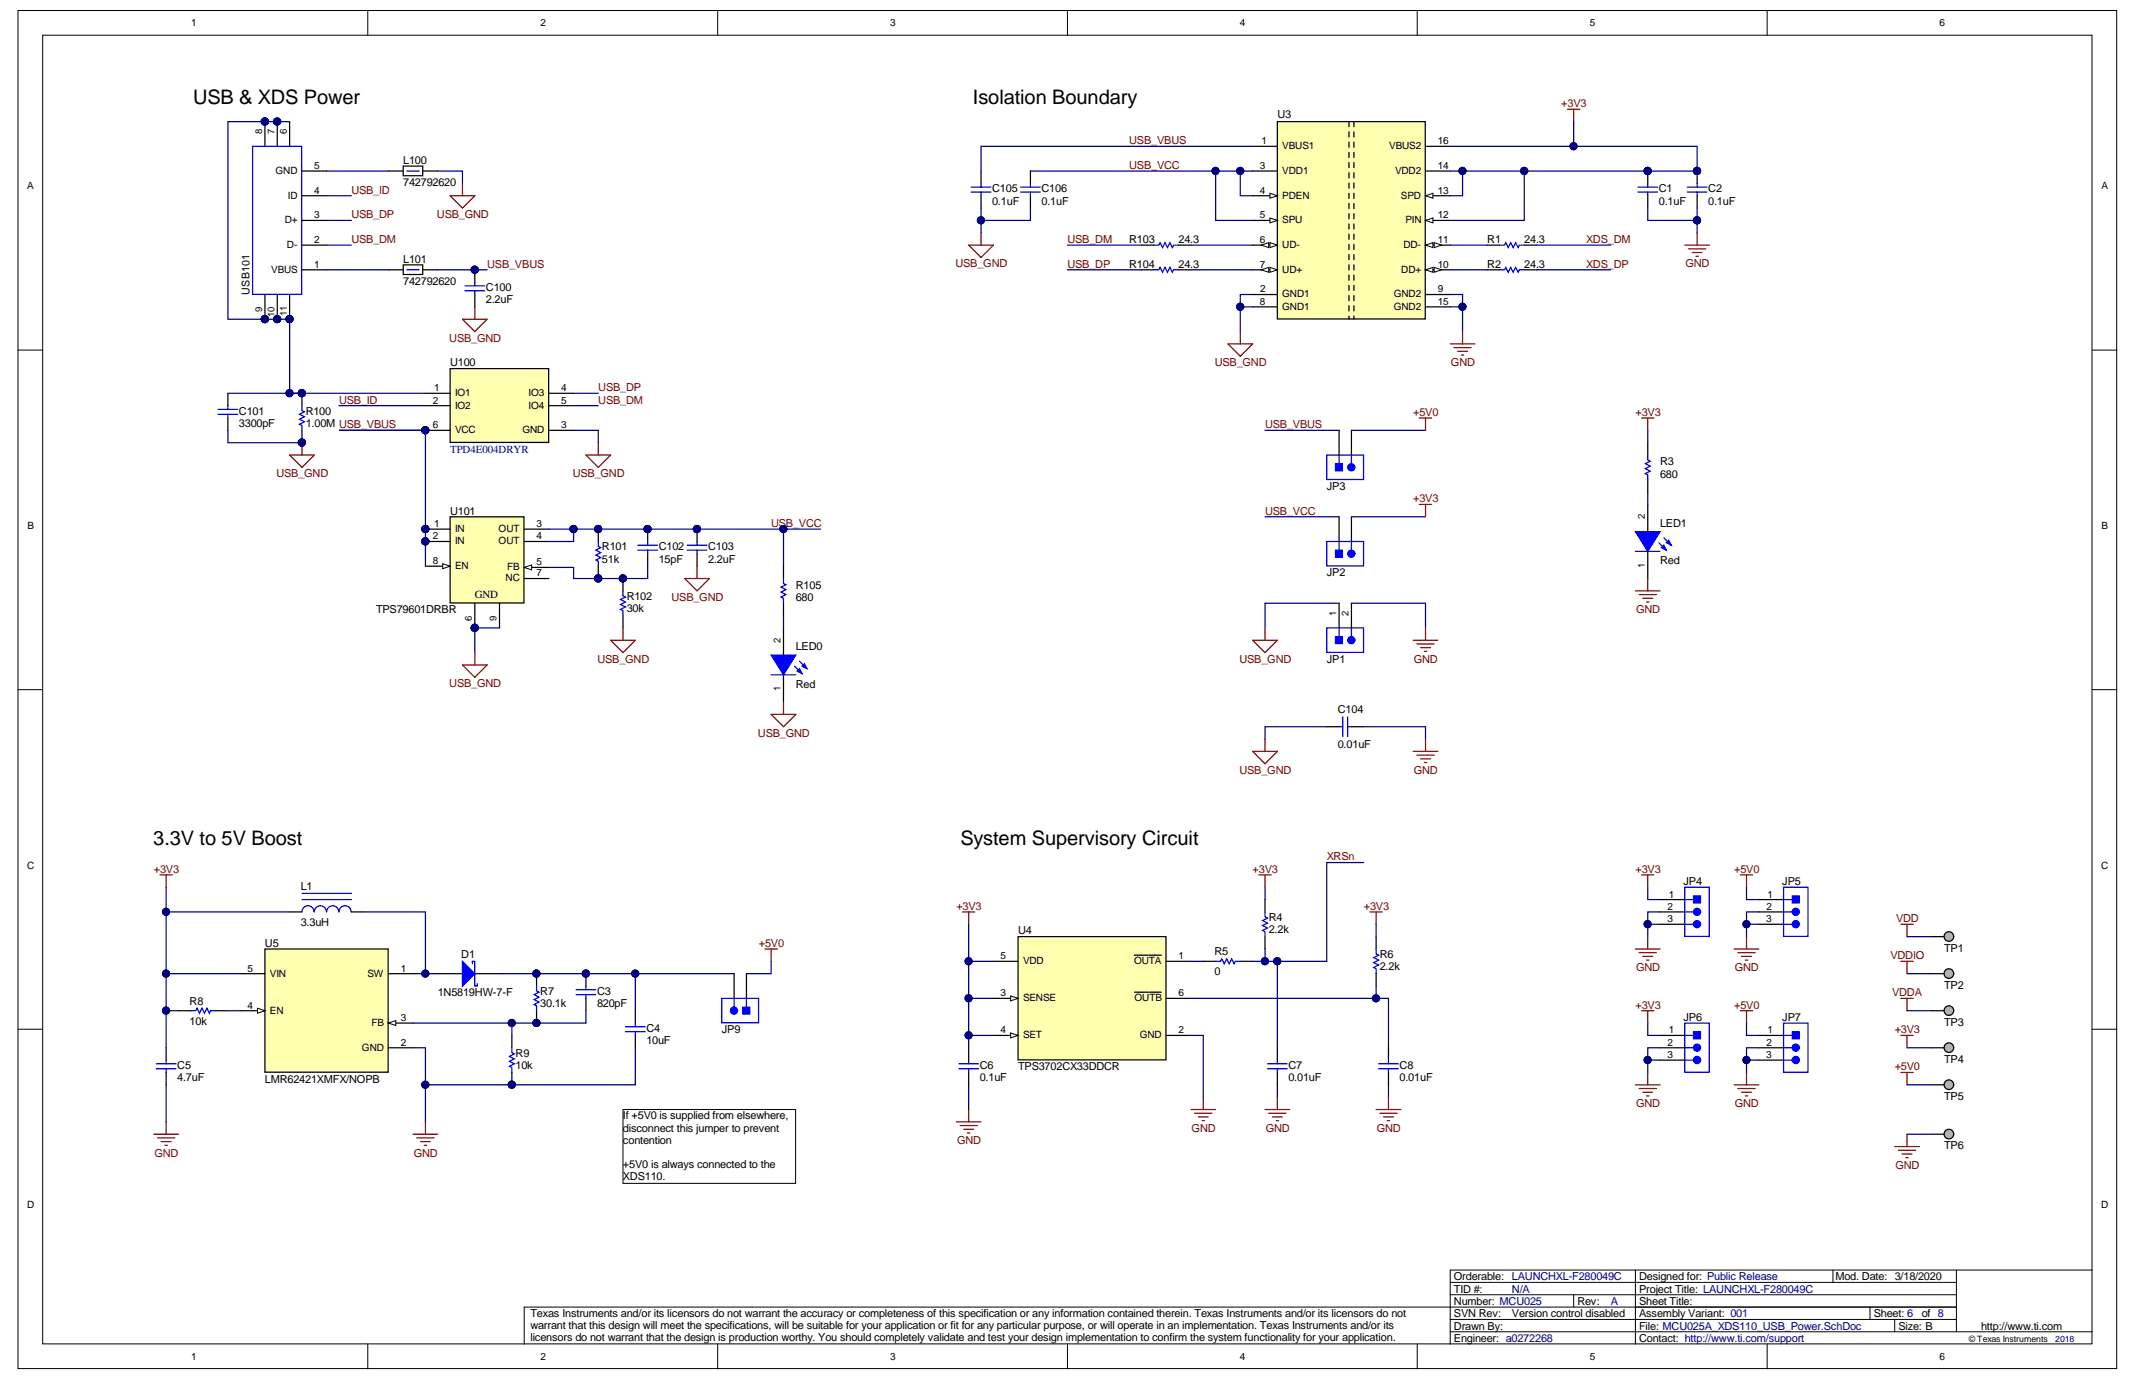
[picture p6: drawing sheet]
<svg xmlns="http://www.w3.org/2000/svg" width="432mm" height="279mm" viewBox="0 0 432 279" stroke-linecap="round" stroke-linejoin="round" font-family="sans-serif">
<defs><g id="words">
<g font-size="4">
<text x="39" y="21">USB &amp; XDS Power</text>
<text x="196.6" y="21">Isolation Boundary</text>
<text x="31" y="170.7">3.3V to 5V Boost</text>
<text x="194.1" y="170.7">System Supervisory Circuit</text>
</g>
<g font-size="2.2">
<text x="258.1" y="23.9">U3</text>
<text x="81.5" y="33.1">L100</text>
<text x="81.5" y="37.6">742792620</text>
<text x="200.5" y="41.4">0.1uF</text>
<text x="200.5" y="38.9">C105</text>
<text x="210.5" y="41.4">0.1uF</text>
<text x="210.5" y="38.9">C106</text>
<text x="335.2" y="41.4">0.1uF</text>
<text x="335.2" y="38.9">C1</text>
<text x="345.2" y="41.4">0.1uF</text>
<text x="345.2" y="38.9">C2</text>
<text x="81.5" y="53.1">L101</text>
<text x="228.2" y="49.1">R103</text>
<text x="238.1" y="49.1">24.3</text>
<text x="300.5" y="49.1">R1</text>
<text x="308" y="49.1">24.3</text>
<text x="81.5" y="57.6">742792620</text>
<text x="98.2" y="58.8">C100</text>
<text x="228.2" y="54.1">R104</text>
<text x="238.1" y="54.1">24.3</text>
<text x="300.5" y="54.1">R2</text>
<text x="308" y="54.1">24.3</text>
<text x="98.2" y="61.3">2.2uF</text>
<text x="91" y="74">U100</text>
<text x="48.3" y="83.8">C101</text>
<text x="61.8" y="83.8">R100</text>
<text x="48.3" y="86.3">3300pF</text>
<text x="61.8" y="86.3">1.00M USB_VBUS</text>
<text x="335.4" y="94">R3</text>
<text x="268.1" y="99">JP3</text>
<text x="335.4" y="96.5">680</text>
<text x="91" y="104">U101</text>
<text x="335.4" y="106.5">LED1</text>
<text x="121.6" y="113.7">51k</text>
<text x="121.6" y="111.2">R101</text>
<text x="133.1" y="113.7">15pF</text>
<text x="133.1" y="111.2">C102</text>
<text x="143.1" y="113.7">2.2uF</text>
<text x="143.1" y="111.2">C103</text>
<text x="335.4" y="114">Red</text>
<text x="160.8" y="119">R105</text>
<text x="268.1" y="116.5">JP2</text>
<text x="76" y="123.9">TPS79601DRBR</text>
<text x="95.9" y="120.9">GND</text>
<text x="126.6" y="123.7">30k</text>
<text x="126.6" y="121.2">R102</text>
<text x="160.8" y="121.5">680</text>
<text x="160.8" y="131.4">LED0</text>
<text x="268.1" y="133.9">JP1</text>
<text x="160.8" y="138.9">Red</text>
<text x="270.3" y="144.2">C104</text>
<text x="270.3" y="151.1">0.01uF</text>
<text x="60.8" y="179.8">L1</text>
<text x="340.2" y="178.8">JP4</text>
<text x="360.1" y="178.8">JP5</text>
<text x="53.5" y="191.3">U5</text>
<text x="60.8" y="187.1">3.3uH</text>
<text x="205.7" y="188.8">U4</text>
<text x="256.4" y="188.6">2.2k</text>
<text x="256.4" y="186.1">R4</text>
<text x="93.2" y="193.6">D1</text>
<text x="245.4" y="197.1">0</text>
<text x="245.4" y="193.1">R5</text>
<text x="278.8" y="196.1">2.2k</text>
<text x="278.8" y="193.6">R6</text>
<text x="392.8" y="192.3">TP1</text>
<text x="38.3" y="203">R8</text>
<text x="88.5" y="201.3">1N5819HW-7-F</text>
<text x="109.2" y="203.5">30.1k</text>
<text x="109.2" y="201">R7</text>
<text x="120.6" y="203.5">820pF</text>
<text x="120.6" y="201">C3</text>
<text x="392.8" y="199.8">TP2</text>
<text x="38.3" y="207">10k</text>
<text x="130.6" y="208.5">C4</text>
<text x="145.8" y="208.8">JP9</text>
<text x="340.2" y="206.3">JP6</text>
<text x="360.1" y="206.3">JP7</text>
<text x="392.8" y="207.3">TP3</text>
<text x="104.2" y="213.5">R9</text>
<text x="130.6" y="211">10uF</text>
<text x="392.8" y="214.8">TP4</text>
<text x="35.8" y="218.5">4.7uF</text>
<text x="35.8" y="216">C5</text>
<text x="53.5" y="218.8">LMR62421XMFX/NOPB</text>
<text x="104.2" y="216">10k</text>
<text x="198" y="218.5">0.1uF</text>
<text x="198" y="216">C6</text>
<text x="205.7" y="216.3">TPS3702CX33DDCR</text>
<text x="260.3" y="218.5">0.01uF</text>
<text x="260.3" y="216">C7</text>
<text x="282.8" y="218.5">0.01uF</text>
<text x="282.8" y="216">C8</text>
<text x="125.9" y="226.2">I</text>
<text x="126.4" y="226.2">f +5V0 is supplied from elsewhere,</text>
<text x="392.8" y="222.3">TP5</text>
<text x="125.9" y="228.6">disconnect this jumper to prevent</text>
<text x="125.9" y="231.1">contention</text>
<text x="392.8" y="232.2">TP6</text>
<text x="125.9" y="236">+5V0 is always connected to the</text>
<text x="125.9" y="238.4">XDS110.</text>
<text x="293.8" y="263.7">Number: MCU025</text>
<text x="293.8" y="261.2">TID #:</text>
<text x="293.8" y="258.7">Orderable:</text>
<text x="318.7" y="263.7">Rev:</text>
<text x="331.2" y="263.7">Sheet Title:</text>
<text x="331.2" y="261.2">Project Title: LAUNCHXL-F280049C</text>
<text x="331.2" y="258.7">Designed for: Public Release</text>
<text x="370.9" y="258.7">Mod. Date: 3/18/2020</text>
<text x="107.2" y="266.1">Texas Instruments and/or its licensors do not warrant the accuracy or completeness of this specification or any information contained therein. Texas Instruments and/or its licensors do not</text>
<text x="107.2" y="268.6">warrant that this design will meet the specifications, will be suitable for your application or fit for any particular purpose, or will operate in an implementation. Texas Instruments and/or its</text>
<text x="293.8" y="268.7">Drawn By:</text>
<text x="293.8" y="266.2">SVN Rev:</text>
<text x="305.5" y="266.2">Version control disabled</text>
<text x="331.2" y="268.7">File: MCU025A_XDS110_USB_Power.SchDoc</text>
<text x="331.2" y="266.2">Assembly Variant: 001</text>
<text x="378.6" y="266.2">Sheet: 6</text>
<text x="383.6" y="268.7">Size: B</text>
<text x="388.3" y="266.2">of 8</text>
<text x="400.3" y="268.7">http://www.ti.com</text>
<text x="107.2" y="271">licensors do not warrant that the design is production worthy. You should completely validate and test your design implementation to confirm the system functionality for your application.</text>
<text x="293.8" y="271.2">Engineer: a0272268</text>
<text x="331.2" y="271.2">Contact: http://www.ti.com/support</text>
</g>
<g font-size="2.2" fill="#800000">
<text x="315.5" y="21.6">+3V3</text>
<text x="228.2" y="29.1">USB_VBUS</text>
<text x="228.2" y="34.1">USB_VCC</text>
<text x="71" y="39.1">USB_ID</text>
<text x="71" y="44.1">USB_DP</text>
<text x="88.3" y="44.1">USB_GND</text>
<text x="71" y="49.1">USB_DM</text>
<text x="215.7" y="49.1">USB_DM</text>
<text x="320.5" y="49.1">XDS_DM</text>
<text x="98.4" y="54.1">USB_VBUS</text>
<text x="193.1" y="54">USB_GND</text>
<text x="215.7" y="54.1">USB_DP</text>
<text x="320.5" y="54.1">XDS_DP</text>
<text x="340.6" y="54">GND</text>
<text x="90.8" y="69">USB_GND</text>
<text x="245.5" y="74">USB_GND</text>
<text x="293.2" y="74">GND</text>
<text x="68.5" y="81.5">USB_ID</text>
<text x="120.9" y="79">USB_DP</text>
<text x="120.9" y="81.5">USB_DM</text>
<text x="255.6" y="86.5">USB_VBUS</text>
<text x="285.5" y="84">+5V0</text>
<text x="330.4" y="84">+3V3</text>
<text x="55.9" y="96.5">USB_GND</text>
<text x="115.7" y="96.5">USB_GND</text>
<text x="285.5" y="101.5">+3V3</text>
<text x="155.8" y="106.5">USB_VCC</text>
<text x="255.6" y="104">USB_VCC</text>
<text x="135.7" y="121.4">USB_GND</text>
<text x="330.6" y="123.9">GND</text>
<text x="120.7" y="133.9">USB_GND</text>
<text x="250.4" y="133.9">USB_GND</text>
<text x="285.7" y="133.9">GND</text>
<text x="90.8" y="138.9">USB_GND</text>
<text x="153.1" y="148.9">USB_GND</text>
<text x="250.4" y="156.3">USB_GND</text>
<text x="285.7" y="156.3">GND</text>
<text x="268.1" y="173.9">XRSn</text>
<text x="31.1" y="176.3">+3V3</text>
<text x="253.1" y="176.3">+3V3</text>
<text x="330.4" y="176.3">+3V3</text>
<text x="350.4" y="176.3">+5V0</text>
<text x="193.2" y="183.8">+3V3</text>
<text x="275.6" y="183.8">+3V3</text>
<text x="153.3" y="191.3">+5V0</text>
<text x="383.1" y="186.3">VDD</text>
<text x="330.6" y="196.3">GND</text>
<text x="350.6" y="196.3">GND</text>
<text x="382" y="193.8">VDDIO</text>
<text x="330.4" y="203.8">+3V3</text>
<text x="350.4" y="203.8">+5V0</text>
<text x="382.3" y="201.3">VDDA</text>
<text x="382.8" y="208.8">+3V3</text>
<text x="382.8" y="216.3">+5V0</text>
<text x="330.6" y="223.7">GND</text>
<text x="350.6" y="223.7">GND</text>
<text x="31.2" y="233.7">GND</text>
<text x="83.6" y="233.7">GND</text>
<text x="193.4" y="231.2">GND</text>
<text x="240.8" y="228.7">GND</text>
<text x="255.8" y="228.7">GND</text>
<text x="278.2" y="228.7">GND</text>
<text x="383" y="236.2">GND</text>
</g>
<g font-size="2.2" fill="#000080">
<text x="91" y="91.5">TPD4E004DRYR</text>
<text x="305.5" y="261.2">N/A</text>
<text x="305.5" y="258.7">LAUNCHXL-F280049C</text>
<text x="325.5" y="263.7">A</text>
</g>
<text font-size="2.1" x="50.4" y="59.5" transform="rotate(-90 50.4 59.5)">USB101</text>
<g font-size="2">
<text x="38.6" y="5.3">1</text>
<text x="109.2" y="5.3">2</text>
<text x="179.8" y="5.3">3</text>
<text x="250.5" y="5.3">4</text>
<text x="321.2" y="5.3">5</text>
<text x="391.9" y="5.3">6</text>
<text x="254.9" y="29.2">1</text>
<text x="290.5" y="29.2">16</text>
<text x="55.7" y="35.1">GND</text>
<text x="63.5" y="34.1">5</text>
<text x="254.6" y="34.1">3</text>
<text x="259.1" y="35.1">VDD1</text>
<text x="259.1" y="30.2">VBUS1</text>
<text x="280.7" y="30.2">VBUS2</text>
<text x="281.9" y="35.1">VDD2</text>
<text x="290.5" y="34.1">14</text>
<text x="5.5" y="38.3">A</text>
<text x="58.2" y="40.1">ID</text>
<text x="63.5" y="39.1">4</text>
<text x="254.6" y="39.1">4</text>
<text x="259.1" y="40.1">PDEN</text>
<text x="283.1" y="40.1">SPD</text>
<text x="290.5" y="39.1">13</text>
<text x="424.6" y="38.3">A</text>
<text x="57.6" y="45.1">D+</text>
<text x="63.5" y="44.1">3</text>
<text x="254.6" y="44.1">5</text>
<text x="259.1" y="45.1">SPU</text>
<text x="284" y="45.1">PIN</text>
<text x="290.5" y="44.1">12</text>
<text x="58" y="50.1">D-</text>
<text x="63.5" y="49.1">2</text>
<text x="254.6" y="49.1">6</text>
<text x="259.1" y="50.1">UD-</text>
<text x="283.6" y="50.1">DD-</text>
<text x="290.5" y="49.1">11</text>
<text x="54.8" y="55.1">VBUS</text>
<text x="63.5" y="54.1">1</text>
<text x="254.6" y="54.1">7</text>
<text x="254.6" y="59.1">2</text>
<text x="259.1" y="55.1">UD+</text>
<text x="283.1" y="55.1">DD+</text>
<text x="290.5" y="59.1">9</text>
<text x="290.5" y="54.1">10</text>
<text x="254.6" y="61.6">8</text>
<text x="259.1" y="60.1">GND1</text>
<text x="259.1" y="62.6">GND1</text>
<text x="281.6" y="60.1">GND2</text>
<text x="281.6" y="62.6">GND2</text>
<text x="290.5" y="61.6">15</text>
<text x="87.5" y="81.6">2</text>
<text x="87.7" y="79.1">1</text>
<text x="91.9" y="80.1">IO1</text>
<text x="91.9" y="82.5">IO2</text>
<text x="106.8" y="80.1">IO3</text>
<text x="106.8" y="82.5">IO4</text>
<text x="113.4" y="79.1">4</text>
<text x="113.4" y="81.6">5</text>
<text x="87.4" y="86.5">6</text>
<text x="91.9" y="87.5">VCC</text>
<text x="105.6" y="87.5">GND</text>
<text x="113.4" y="86.5">3</text>
<text x="5.5" y="106.9">B</text>
<text x="87.7" y="106.5">1</text>
<text x="91.9" y="107.5">IN</text>
<text x="100.8" y="107.5">OUT</text>
<text x="108.4" y="106.5">3</text>
<text x="424.7" y="106.9">B</text>
<text x="87.4" y="114">8</text>
<text x="87.5" y="109">2</text>
<text x="91.9" y="110">IN</text>
<text x="100.8" y="110">OUT</text>
<text x="108.4" y="109">4</text>
<text x="91.9" y="115">EN</text>
<text x="102.2" y="117.5">NC</text>
<text x="102.5" y="115.2">FB</text>
<text x="108.4" y="114.2">5</text>
<text x="108.4" y="116.5">7</text>
<text x="5.5" y="175.5">C</text>
<text x="424.6" y="175.5">C</text>
<text x="337" y="183.9">2</text>
<text x="337.2" y="181.4">1</text>
<text x="356.9" y="183.9">2</text>
<text x="357.2" y="181.4">1</text>
<text x="336.9" y="186.3">3</text>
<text x="356.9" y="186.3">3</text>
<text x="50" y="196.3">5</text>
<text x="54.5" y="197.3">VIN</text>
<text x="74.2" y="197.3">SW</text>
<text x="81" y="196.3">1</text>
<text x="202.2" y="193.8">5</text>
<text x="206.7" y="194.8">VDD</text>
<text x="229.2" y="194.8">OUTA</text>
<text x="238.1" y="193.8">1</text>
<text x="50" y="203.8">4</text>
<text x="202.2" y="201.3">3</text>
<text x="206.7" y="202.3">SENSE</text>
<text x="229.3" y="202.3">OUTB</text>
<text x="238.1" y="201.3">6</text>
<text x="54.5" y="204.8">EN</text>
<text x="75" y="207.3">FB</text>
<text x="81" y="206.3">3</text>
<text x="202.2" y="208.8">4</text>
<text x="206.7" y="209.8">SET</text>
<text x="230.3" y="209.8">GND</text>
<text x="238.1" y="208.8">2</text>
<text x="337.2" y="208.8">1</text>
<text x="357.2" y="208.8">1</text>
<text x="73.1" y="212.3">GND</text>
<text x="81" y="211.3">2</text>
<text x="336.9" y="213.8">3</text>
<text x="337" y="211.3">2</text>
<text x="356.9" y="213.8">3</text>
<text x="356.9" y="211.3">2</text>
<text x="5.5" y="244.1">D</text>
<text x="424.6" y="244.1">D</text>
<text x="38.6" y="274.8">1</text>
<text x="109.2" y="274.8">2</text>
<text x="179.8" y="274.8">3</text>
<text x="250.5" y="274.8">4</text>
<text x="321.2" y="274.8">5</text>
<text x="391.9" y="274.8">6</text>
</g>
<g font-size="1.9">
<text x="53" y="27.1" transform="rotate(-90 53 27.1)">8</text>
<text x="55.4" y="27.1" transform="rotate(-90 55.4 27.1)">7</text>
<text x="57.9" y="27.1" transform="rotate(-90 57.9 27.1)">6</text>
<text x="53" y="63.1" transform="rotate(-90 53 63.1)">9</text>
<text x="55.4" y="64.2" transform="rotate(-90 55.4 64.2)">10</text>
<text x="57.9" y="63.9" transform="rotate(-90 57.9 63.9)">11</text>
<text x="332.4" y="104.9" transform="rotate(-90 332.4 104.9)">2</text>
<text x="332.4" y="114.7" transform="rotate(-90 332.4 114.7)">1</text>
<text x="95.4" y="125.4" transform="rotate(-90 95.4 125.4)">6</text>
<text x="100.4" y="125.4" transform="rotate(-90 100.4 125.4)">9</text>
<text x="270" y="124.4" transform="rotate(-90 270 124.4)">1</text>
<text x="272.5" y="124.4" transform="rotate(-90 272.5 124.4)">2</text>
<text x="157.7" y="129.9" transform="rotate(-90 157.7 129.9)">2</text>
<text x="157.7" y="139.6" transform="rotate(-90 157.7 139.6)">1</text>
</g>
<text font-size="1.8" x="397.8" y="271.2">© Texas Instruments</text>
<text font-size="1.8" fill="#000080" x="415.3" y="271.2">2018</text>
</g></defs>
<g fill="#fff" stroke="#000" stroke-width=".2">
<path d="M3.6 2.1h424.1v274.4h-424.1z"/>
<path d="M8.6 7.1h414.1v264.4h-414.1z"/>
</g>
<g fill="none" stroke="#000" stroke-width=".2">
<path d="M74.3 2.1v5M145 2.1v5M215.7 2.1v5M286.4 2.1v5M357.1 2.1v5M3.6 70.7h5M422.8 70.7h4.9M3.6 139.4h5M422.8 139.4h4.9M3.6 208h5M422.8 208h4.9M293 259.1h102.3"/>
<path d="M330.4 256.6h-37.4v15M370.4 256.6v2.5M395.3 256.6v12.5M422.8 256.6h-92.4v15M74.3 271.6v5M145 271.6v5M215.7 271.6v5M286.4 271.6v5M293 269.1h129.8M293 266.6h102.3M293 261.6h102.3M318 261.6v2.5"/>
<path d="M357.1 271.6v5M377.8 264.1v2.5M382.8 266.6v2.5M395.3 264.1h-289.4v7.5"/>
</g>
<path d="M91 74.5h19.9v14.9h-19.9z" fill="#ffffb0" stroke="#000" stroke-width=".25"/>
<path d="M86 79.5h5M110.9 79.5h5M86 82h5M86 87h5M110.9 82h5M110.9 87h5" fill="none" stroke="#000" stroke-width=".25"/>
<g fill="#000080" stroke="#000080" stroke-width=".2">
<circle cx="85.9" cy="86.9" r=".72"/>
<circle cx="85.9" cy="106.9" r=".72"/>
</g>
<path d="M86 87h-17.5h17.5v19.9" fill="none" stroke="#000080" stroke-width=".25"/>
<path d="M51 29.6h10v29.9h-10z" fill="#fff" stroke="#00f" stroke-width=".25"/>
<path d="M53.5 24.6v5M56 24.6v5M58.5 24.6v5M61 39.6h5M61 34.6h5M53.5 59.5v5M56 59.5v5M58.5 59.5v5M61 54.5h5M61 49.5h5M61 44.5h5" fill="none" stroke="#000" stroke-width=".25"/>
<g fill="#000080" stroke="#000080" stroke-width=".2">
<circle cx="56" cy="24.6" r=".72"/>
<circle cx="53.5" cy="24.6" r=".72"/>
<circle cx="58.5" cy="64.5" r=".72"/>
<circle cx="56" cy="64.5" r=".72"/>
<circle cx="53.5" cy="64.5" r=".72"/>
<circle cx="115.9" cy="106.9" r=".72"/>
<circle cx="95.9" cy="54.5" r=".72"/>
<circle cx="61" cy="79.4" r=".72"/>
<circle cx="58.5" cy="79.4" r=".72"/>
</g>
<path d="M58.5 24.6h-12.5v39.9h12.5v15h27.5M66 39.6h5M66 49.5h5M66 44.5h5M88.5 54.5h9.9M115.9 79.5h5M68.5 82h17.5M115.9 82h5M110.9 106.9h5" fill="none" stroke="#000080" stroke-width=".25"/>
<path d="M91 104.4h14.9v17.4h-14.9z" fill="#ffffb0" stroke="#000" stroke-width=".25"/>
<path d="M86 106.9h5M86 109.4h5M105.9 106.9h5M105.9 109.4h5M105.9 114.7h5" fill="none" stroke="#000" stroke-width=".25"/>
<g fill="#000080" stroke="#000080" stroke-width=".2">
<circle cx="85.9" cy="106.9" r=".72"/>
<circle cx="85.9" cy="109.4" r=".72"/>
</g>
<path d="M105.9 114.7l1.5-.5v1z" fill="#fff"/>
<path d="M105.9 114.7l1.5-.5v1z" fill="none" stroke="#000" stroke-width=".2"/>
<path d="M86 114.4h5M105.9 116.9h5M95.9 121.9v5" fill="none" stroke="#000" stroke-width=".25"/>
<circle cx="95.9" cy="126.9" r=".72" fill="#000080" stroke="#000080" stroke-width=".2"/>
<path d="M89.5 113.9l1.5 .5-1.5 .5z" fill="#fff"/>
<path d="M89.5 113.9l1.5 .5-1.5 .5z" fill="none" stroke="#000" stroke-width=".2"/>
<g fill="none" stroke="#000" stroke-width=".25">
<path d="M95.9 54.5v2.5M95.9 59.5v2.5M46 79.5v2.5M61 79.5v2.5M46 84.5v2.5M61 87v2.5M120.9 106.9v2.5M120.9 114.4v2.5M125.9 116.9v2.5M130.9 106.9v2.5M130.9 111.9v2.5M140.8 106.9v2.5"/>
<path d="M140.8 111.9v2.5M100.9 121.9v5M125.9 124.4v2.5"/>
</g>
<g fill="#000080" stroke="#000080" stroke-width=".2">
<circle cx="85.9" cy="106.9" r=".72"/>
<circle cx="85.9" cy="109.4" r=".72"/>
<circle cx="95.9" cy="126.9" r=".72"/>
<circle cx="120.9" cy="116.9" r=".72"/>
<circle cx="125.9" cy="116.9" r=".72"/>
<circle cx="95.9" cy="54.5" r=".72"/>
<circle cx="140.8" cy="106.9" r=".72"/>
<circle cx="130.8" cy="106.9" r=".72"/>
<circle cx="120.9" cy="106.9" r=".72"/>
<circle cx="61" cy="79.4" r=".72"/>
<circle cx="61" cy="89.4" r=".72"/>
<circle cx="58.5" cy="79.4" r=".72"/>
</g>
<path d="M66 34.6h12.5M88.5 34.6h4.9v2.5M66 54.5h12.5M46 79.5h15M46 87v2.5h15M86 106.9v7.5M130.9 114.4v2.5h-15v-2.2h-5M100.9 126.9h-5v5" fill="none" stroke="#000080" stroke-width=".25"/>
<g fill="none" stroke="#00f" stroke-width=".25">
<path d="M93.9 57.8h4M93.9 58.8h4M95.9 57v.8M95.9 58.8v.7M44.1 82.7h3.9M44.1 83.7h3.9M46 82v.7M46 83.7v.8M61 82v1l.5 .2-1 .5 1 .5-1 .5 1 .5-1 .5 .5 .3v1M120.9 109.4v1l.5 .3-1 .5 1 .5-1 .5 1 .5-1 .5 .5 .2v1M125.9 119.4v1l.5 .2-1 .5 1 .5-1 .5 1 .5-1 .5 .5 .3v1M128.9 110.2h4"/>
<path d="M128.9 111.2h4M130.9 109.4v.8M130.9 111.2v.7M138.9 110.2h3.9M138.9 111.2h3.9M140.8 109.4v.8M140.8 111.2v.7"/>
</g>
<g fill="none" stroke="#800000" stroke-width=".25">
<path d="M91 39.6h4.9l-2.5 2.4zM93.4 37.1v2.5M93.4 64.5h5l-2.5 2.5zM95.9 62v2.5M58.5 91.9h5l-2.5 2.5zM61 89.5v2.4M118.4 91.9h5l-2.5 2.5zM120.9 89.5v2.4M138.4 116.9h4.9l-2.5 2.5zM140.8 114.4v2.5M93.4 134.4h5l-2.5 2.5zM95.9 131.9v2.5"/>
<path d="M123.4 129.4h5l-2.5 2.5zM125.9 126.9v2.5"/>
</g>
<path d="M53.5 191.8h24.9v24.9h-24.9z" fill="#ffffb0" stroke="#000" stroke-width=".25"/>
<path d="M48.5 196.7h5M48.5 204.2h5" fill="none" stroke="#000" stroke-width=".25"/>
<path d="M52 203.7l1.5 .5-1.5 .5z" fill="#fff"/>
<path d="M52 203.7l1.5 .5-1.5 .5z" fill="none" stroke="#000" stroke-width=".2"/>
<path d="M78.5 196.7h5M78.5 206.7h5" fill="none" stroke="#000" stroke-width=".25"/>
<path d="M78.5 206.7l1.5-.5v1z" fill="#fff"/>
<path d="M78.5 206.7l1.5-.5v1z" fill="none" stroke="#000" stroke-width=".2"/>
<g fill="none" stroke="#000" stroke-width=".25">
<path d="M88.5 196.7h4.9M95.9 196.7h5M108.4 196.7v2.5M118.4 196.7v2.5M33.6 211.7v2.5M33.6 216.7v2.5M36.1 204.2h2.5M43.6 204.2h2.4M78.5 211.7h5M103.4 209.2v2.5M103.4 216.7v2.5M108.4 204.2v2.5"/>
<path d="M118.4 201.7v2.5M128.4 204.2v2.5M128.4 209.2v2.5"/>
</g>
<path d="M83.5 229.2h5M84.2 229.9h3.5M85 230.7h2M85.7 231.4h.5M86 226.7v2.5" fill="none" stroke="#800000" stroke-width=".25"/>
<g fill="none" stroke="#00f" stroke-width=".25">
<path d="M108.4 199.2v1l.5 .3-1 .5 1 .5-1 .5 1 .5-1 .5 .5 .2v1M116.4 200h4M118.4 199.2v.8M31.6 215h4M31.6 216h4M33.6 214.2v.8M33.6 216v.7M38.6 204.2h1l.2-.5 .5 1 .5-1 .5 1 .5-1 .5 1 .3-.5h1M103.4 211.7v1l.5 .3-1 .5 1 .5-1 .5 1 .5-1 .5 .5 .2v1M116.4 201h4M118.4 201v.7M126.4 207.5h4"/>
<path d="M126.4 208.5h4M128.4 206.7v.8M128.4 208.5v.7"/>
</g>
<g fill="#000080" stroke="#000080" stroke-width=".2">
<circle cx="103.4" cy="219.2" r=".72"/>
<circle cx="108.4" cy="196.7" r=".72"/>
<circle cx="108.4" cy="206.7" r=".72"/>
<circle cx="118.4" cy="196.7" r=".72"/>
</g>
<path d="M93.4 194.2l2.5 2.5-2.5 2.5z" fill="#00f"/>
<path d="M61 181.8h10M61 180.5h10M63.5 184.3a1.22 1.22 0 0 0-1.3-1.3 1.22 1.22 0 0 0-1.2 1.3M66 184.3a1.22 1.22 0 0 0-1.3-1.3 1.22 1.22 0 0 0-1.2 1.3M68.4 184.3a1.22 1.22 0 0 0-1.2-1.3 1.22 1.22 0 0 0-1.2 1.3M70.9 184.3a1.22 1.22 0 0 0-1.2-1.3 1.22 1.22 0 0 0-1.2 1.3M93.4 194.2l2.5 2.5-2.5 2.5zM95.4 194.7v-.5h.5v5h.5v-.5" fill="none" stroke="#00f" stroke-width=".25"/>
<path d="M58.5 184.3h2.5M71 184.3h2.5" fill="none" stroke="#000" stroke-width=".25"/>
<path d="M32.3 176.8h2.5M33.6 176.8v2.5M31.1 229.2h5M31.8 229.9h3.5M32.6 230.7h2M33.3 231.4h.5M33.6 226.7v2.5" fill="none" stroke="#800000" stroke-width=".25"/>
<g fill="none" stroke="#000080" stroke-width=".25">
<path d="M33.6 179.3v32.4M33.6 184.3h24.9M33.6 196.7h14.9M73.5 184.3h12.5v12.4h-2.5M86 196.7h2.5M100.9 196.7h27.5v7.5M128.4 196.7h19.9M33.6 219.2v7.5M33.6 204.2h2.5M46 204.2h2.5M83.5 211.7h2.5v15M118.4 204.2v2.5h-34.9"/>
<path d="M128.4 211.7v7.5h-42.4"/>
</g>
<g fill="#000080" stroke="#000080" stroke-width=".2">
<circle cx="85.9" cy="219.2" r=".72"/>
<circle cx="33.5" cy="184.2" r=".72"/>
<circle cx="85.9" cy="196.7" r=".72"/>
<circle cx="33.5" cy="196.7" r=".72"/>
<circle cx="33.5" cy="204.2" r=".72"/>
<circle cx="108.4" cy="196.7" r=".72"/>
<circle cx="118.4" cy="196.7" r=".72"/>
<circle cx="128.3" cy="196.7" r=".72"/>
<circle cx="103.4" cy="206.7" r=".72"/>
<circle cx="108.4" cy="206.7" r=".72"/>
<circle cx="103.4" cy="219.2" r=".72"/>
</g>
<path d="M145.8 201.7h7.5v5h-7.5z" fill="#fff" stroke="#00f" stroke-width=".25"/>
<path d="M148.3 201.7v1.8M150.8 201.7v1.8" fill="none" stroke="#00f" stroke-width=".25"/>
<circle cx="148.3" cy="204.2" r=".72" fill="#00f" stroke="#00f" stroke-width=".25"/>
<path d="M148.3 196.7v5M150.8 196.7v5" fill="none" stroke="#000" stroke-width=".25"/>
<path d="M150.1 203.5h1.4v1.4h-1.4z" fill="#00f" stroke="#00f" stroke-width=".2"/>
<path d="M155.8 194.2v2.5h-5" fill="none" stroke="#000080" stroke-width=".25"/>
<path d="M154.6 191.8h2.5M155.8 191.8v2.4" fill="none" stroke="#800000" stroke-width=".25"/>
<path d="M125.9 224.2h34.9v14.9h-34.9z" fill="#fff" stroke="#000" stroke-width=".2"/>
<path d="M205.7 189.3h29.9v24.9h-29.9z" fill="#ffffb0" stroke="#000" stroke-width=".25"/>
<path d="M229.2 193h1.4M230.7 193h1.3M232.2 193h2.4M235.6 194.2h5M200.7 201.7h5M235.6 209.2h5" fill="none" stroke="#000" stroke-width=".25"/>
<path d="M204.2 201.2l1.5 .5-1.5 .5z" fill="#fff"/>
<path d="M204.2 201.2l1.5 .5-1.5 .5z" fill="none" stroke="#000" stroke-width=".2"/>
<path d="M200.7 209.2h5" fill="none" stroke="#000" stroke-width=".25"/>
<path d="M204.2 208.7l1.5 .5-1.5 .5z" fill="#fff"/>
<path d="M204.2 208.7l1.5 .5-1.5 .5z" fill="none" stroke="#000" stroke-width=".2"/>
<g fill="none" stroke="#000" stroke-width=".25">
<path d="M200.7 194.2h5M243.1 194.2h2.5M250.6 194.2h2.5M255.6 181.8v2.5M255.6 189.3v2.5M278.1 189.3v2.5M278.1 196.7v2.5M195.7 211.7v2.5M195.7 216.7v2.5M229.3 200.5h1.4M230.8 200.5h1.3M232.3 200.5h2.3"/>
<path d="M235.6 201.7h5"/>
</g>
<path d="M245.6 194.2h1l.3-.4 .5 .9 .5-.9 .5 .9 .5-.9 .5 .9 .2-.5h1M255.6 184.3v1l.5 .2-1 .5 1 .5-1 .5 1 .5-1 .5 .5 .3v1M278.1 191.8v1l.5 .2-1 .5 1 .5-1 .5 1 .5-1 .5 .5 .2v1M193.7 216h4M193.7 215h4M195.7 214.2v.8M195.7 216v.7" fill="none" stroke="#00f" stroke-width=".25"/>
<g fill="none" stroke="#800000" stroke-width=".25">
<path d="M254.4 176.8h2.5M255.6 176.8v2.5M194.5 184.3h2.5M195.7 184.3v2.5M276.8 184.3h2.5M278.1 184.3v2.5M193.2 226.7h5M194 227.4h3.5M194.7 228.2h2M195.5 228.9h.5M195.7 224.2v2.5M240.6 224.2h5"/>
<path d="M241.4 224.9h3.5M242.1 225.7h2M242.9 226.4h.5M243.1 221.7v2.5M255.6 224.2h5M256.4 224.9h3.4M257.1 225.7h2M257.9 226.4h.4M258.1 221.7v2.5M278.1 224.2h4.9M278.8 224.9h3.5M279.6 225.7h2"/>
<path d="M280.3 226.4h.5M280.6 221.7v2.5"/>
</g>
<g fill="none" stroke="#000080" stroke-width=".25">
<path d="M255.6 179.3v2.5M275.6 174.3h-7.5v19.9h-15M195.7 186.8v24.9M195.7 194.2h5M240.6 194.2h2.5M255.6 191.8v2.4M258.1 194.2v17.5M278.1 186.8v2.5M278.1 199.2v2.5M195.7 219.2v5M195.7 209.2h5M195.7 201.7h5"/>
<path d="M240.6 209.2h2.5v12.5M240.6 201.7h40v10M258.1 219.2v2.5M280.6 219.2v2.5"/>
</g>
<g fill="#000080" stroke="#000080" stroke-width=".2">
<circle cx="195.7" cy="194.2" r=".72"/>
<circle cx="195.7" cy="201.7" r=".72"/>
<circle cx="195.7" cy="209.2" r=".72"/>
<circle cx="278" cy="201.7" r=".72"/>
<circle cx="255.6" cy="194.2" r=".72"/>
<circle cx="258.1" cy="194.2" r=".72"/>
</g>
<path d="M258.1 24.6h29.9v39.9h-29.9z" fill="#ffffb0" stroke="#000" stroke-width=".25"/>
<path d="M272.6 24.6v39.9M273.6 24.6v39.9" fill="none" stroke="#000" stroke-width=".25" stroke-dasharray="1 1"/>
<path d="M253.1 34.6h5M253.1 29.6h5M253.1 39.6h5M253.1 59.5h5" fill="none" stroke="#000" stroke-width=".25"/>
<path d="M256.6 39.1l1.5 .5-1.5 .4z" fill="#fff"/>
<path d="M256.6 39.1l1.5 .5-1.5 .4z" fill="none" stroke="#000" stroke-width=".2"/>
<path d="M253.1 44.5h5" fill="none" stroke="#000" stroke-width=".25"/>
<path d="M256.6 44l1.5 .5-1.5 .5z" fill="#fff"/>
<path d="M256.6 44l1.5 .5-1.5 .5z" fill="none" stroke="#000" stroke-width=".2"/>
<path d="M253.1 49.5h5" fill="none" stroke="#000" stroke-width=".25"/>
<path d="M256.6 49l1.5 .5-1.5 .5z" fill="#fff"/>
<path d="M256.6 49l1.5 .5-1.5 .5z" fill="none" stroke="#000" stroke-width=".2"/>
<path d="M254.9 49.5l1.5-.5v1z" fill="#fff"/>
<path d="M254.9 49.5l1.5-.5v1z" fill="none" stroke="#000" stroke-width=".2"/>
<path d="M253.1 54.5h5" fill="none" stroke="#000" stroke-width=".25"/>
<path d="M256.6 54l1.5 .5-1.5 .5z" fill="#fff"/>
<path d="M256.6 54l1.5 .5-1.5 .5z" fill="none" stroke="#000" stroke-width=".2"/>
<path d="M254.9 54.5l1.5-.5v1z" fill="#fff"/>
<path d="M254.9 54.5l1.5-.5v1z" fill="none" stroke="#000" stroke-width=".2"/>
<path d="M288 59.5h5M288 44.5h5M253.1 62h5" fill="none" stroke="#000" stroke-width=".25"/>
<path d="M288 44.5l1.5-.5v1z" fill="#fff"/>
<path d="M288 44.5l1.5-.5v1z" fill="none" stroke="#000" stroke-width=".2"/>
<path d="M288 49.5h5" fill="none" stroke="#000" stroke-width=".25"/>
<path d="M288 49.5l1.5-.5v1z" fill="#fff"/>
<path d="M288 49.5l1.5-.5v1z" fill="none" stroke="#000" stroke-width=".2"/>
<path d="M289.8 49l1.5 .5-1.5 .5z" fill="#fff"/>
<path d="M289.8 49l1.5 .5-1.5 .5z" fill="none" stroke="#000" stroke-width=".2"/>
<path d="M288 54.5h5" fill="none" stroke="#000" stroke-width=".25"/>
<path d="M288 54.5l1.5-.5v1z" fill="#fff"/>
<path d="M288 54.5l1.5-.5v1z" fill="none" stroke="#000" stroke-width=".2"/>
<path d="M289.8 54l1.5 .5-1.5 .5z" fill="#fff"/>
<path d="M289.8 54l1.5 .5-1.5 .5z" fill="none" stroke="#000" stroke-width=".2"/>
<path d="M288 39.6h5" fill="none" stroke="#000" stroke-width=".25"/>
<path d="M288 39.6l1.5-.5v.9z" fill="#fff"/>
<path d="M288 39.6l1.5-.5v.9z" fill="none" stroke="#000" stroke-width=".2"/>
<g fill="none" stroke="#000" stroke-width=".25">
<path d="M198.2 34.6v2.5M198.2 39.6v2.4M208.2 34.6v2.5M208.2 39.6v2.4M288 29.6h5M288 34.6h5M332.9 34.6v2.5M332.9 39.6v2.4M342.9 34.6v2.5M342.9 39.6v2.4M230.7 49.5h2.5M230.7 54.5h2.5"/>
<path d="M238.1 49.5h2.5M238.1 54.5h2.5M300.5 49.5h2.5M300.5 54.5h2.5M308 49.5h2.5M308 54.5h2.5M288 62h5"/>
</g>
<g fill="none" stroke="#000080" stroke-width=".25">
<path d="M208.2 34.6h44.9M250.6 34.6v5h2.5M253.1 29.6h-54.9v5M293 29.6h49.9v5h-49.9M308 34.6v9.9h-15M318 24.6v5M198.2 42v5M208.2 42v2.5h-10M215.7 49.5h15M215.7 54.5h15M240.6 49.5h12.5M240.6 54.5h12.5"/>
<path d="M253.1 59.5h-2.5v7.5M293 59.5h2.5v7.5M293 49.5h7.5M293 54.5h7.5M310.5 49.5h15M310.5 54.5h15M332.9 42v2.5h10M342.9 42v5M250.6 62h2.5M293 62h2.5"/>
</g>
<g fill="#000080" stroke="#000080" stroke-width=".2">
<circle cx="250.6" cy="34.5" r=".72"/>
<circle cx="245.6" cy="34.5" r=".72"/>
<circle cx="250.6" cy="62" r=".72"/>
<circle cx="198.2" cy="44.5" r=".72"/>
<circle cx="342.9" cy="34.5" r=".72"/>
<circle cx="332.9" cy="34.5" r=".72"/>
<circle cx="317.9" cy="29.5" r=".72"/>
<circle cx="295.5" cy="62" r=".72"/>
<circle cx="295.5" cy="34.5" r=".72"/>
<circle cx="308" cy="34.5" r=".72"/>
<circle cx="342.9" cy="44.5" r=".72"/>
</g>
<path d="M316.7 22.1h2.5M318 22.1v2.5M195.7 49.5h5l-2.5 2.5zM198.2 47v2.5M340.4 49.5h5M341.2 50.3h3.5M341.9 51h2M342.7 51.8h.5M342.9 47v2.5M248.1 69.5h5l-2.5 2.5zM250.6 67v2.5" fill="none" stroke="#800000" stroke-width=".25"/>
<g fill="none" stroke="#00f" stroke-width=".25">
<path d="M196.2 38.8h4M196.2 37.8h4M198.2 37.1v.7M198.2 38.8v.8M206.2 38.8h4M206.2 37.8h4M208.2 37.1v.7M208.2 38.8v.8M330.9 38.8h4M330.9 37.8h4M332.9 37.1v.7M332.9 38.8v.8"/>
<path d="M340.9 38.8h4M340.9 37.8h4M342.9 37.1v.7M342.9 38.8v.8M233.2 49.5h1l.2-.5 .5 1 .5-1 .5 1 .5-1 .5 1 .2-.5h1M233.2 54.5h1l.2-.5 .5 1 .5-1 .5 1 .5-1 .5 1 .2-.5h1M303 49.5h1l.3-.5 .5 1 .5-1 .5 1 .4-1 .5 1 .3-.5h1M303 54.5h1l.3-.5 .5 1 .5-1 .5 1 .4-1 .5 1 .3-.5h1"/>
</g>
<path d="M268.1 109.4h7.4v5h-7.4z" fill="#fff" stroke="#00f" stroke-width=".25"/>
<path d="M270.6 109.4v1.8M273.1 109.4v1.8" fill="none" stroke="#00f" stroke-width=".25"/>
<circle cx="273" cy="111.9" r=".72" fill="#00f" stroke="#00f" stroke-width=".25"/>
<path d="M270.6 104.4v5M273.1 104.4v5" fill="none" stroke="#000" stroke-width=".25"/>
<path d="M269.8 111.2h1.5v1.4h-1.5z" fill="#00f" stroke="#00f" stroke-width=".2"/>
<path d="M253.1 129.4h5l-2.5 2.5zM255.6 126.9v2.5" fill="none" stroke="#800000" stroke-width=".25"/>
<path d="M268.1 126.9h7.4v4.9h-7.4z" fill="#fff" stroke="#00f" stroke-width=".25"/>
<path d="M270.6 126.9v1.7M273.1 126.9v1.7" fill="none" stroke="#00f" stroke-width=".25"/>
<circle cx="273" cy="129.4" r=".72" fill="#00f" stroke="#00f" stroke-width=".25"/>
<path d="M270.6 121.9v5M273.1 121.9v5" fill="none" stroke="#000" stroke-width=".25"/>
<path d="M269.8 128.6h1.5v1.5h-1.5z" fill="#00f" stroke="#00f" stroke-width=".2"/>
<path d="M255.6 104.4h15M273.1 104.4h14.9M270.6 121.9h-15v5M273.1 121.9h14.9v5" fill="none" stroke="#000080" stroke-width=".25"/>
<path d="M293 69.5h5M293.8 70.2h3.5M294.5 71h2M295.3 71.7h.5M295.5 67v2.5M286.8 101.9h2.5M288 101.9v2.5M285.5 129.4h5M286.3 130.1h3.5M287 130.9h2M287.8 131.6h.5M288 126.9v2.5" fill="none" stroke="#800000" stroke-width=".25"/>
<path d="M360.4 179.3h4.9v9.9h-4.9z" fill="#fff" stroke="#00f" stroke-width=".25"/>
<path d="M360.4 184.3h1.7M360.4 181.8h1.7M360.4 186.8h1.7" fill="none" stroke="#00f" stroke-width=".25"/>
<g fill="#00f" stroke="#00f" stroke-width=".25">
<circle cx="362.9" cy="184.2" r=".72"/>
<circle cx="362.9" cy="186.7" r=".72"/>
</g>
<path d="M355.4 181.8h5M355.4 184.3h5M355.4 186.8h5" fill="none" stroke="#000" stroke-width=".25"/>
<path d="M362.1 181h1.5v1.5h-1.5z" fill="#00f" stroke="#00f" stroke-width=".2"/>
<g fill="none" stroke="#800000" stroke-width=".25">
<path d="M331.7 176.8h2.5M332.9 176.8v2.5M351.7 176.8h2.4M352.9 176.8v2.5M330.4 191.8h5M331.2 192.5h3.5M331.9 193.3h2M332.7 194h.5M332.9 189.3v2.5M350.4 191.8h5M351.2 192.5h3.4M351.9 193.3h2"/>
<path d="M352.7 194h.5M352.9 189.3v2.5"/>
</g>
<path d="M332.9 179.3v2.5h2.5M352.9 179.3v2.5h2.5M332.9 186.8h2.5M335.4 184.3h-2.5v5M352.9 186.8h2.5M355.4 184.3h-2.5v5" fill="none" stroke="#000080" stroke-width=".25"/>
<g fill="#000080" stroke="#000080" stroke-width=".2">
<circle cx="352.9" cy="186.7" r=".72"/>
<circle cx="332.9" cy="186.7" r=".72"/>
</g>
<path d="M340.4 179.3h5v9.9h-5z" fill="#fff" stroke="#00f" stroke-width=".25"/>
<path d="M340.4 184.3h1.8M340.4 181.8h1.8M340.4 186.8h1.8" fill="none" stroke="#00f" stroke-width=".25"/>
<g fill="#00f" stroke="#00f" stroke-width=".25">
<circle cx="342.9" cy="184.2" r=".72"/>
<circle cx="342.9" cy="186.7" r=".72"/>
</g>
<path d="M335.4 181.8h5M335.4 184.3h5M335.4 186.8h5" fill="none" stroke="#000" stroke-width=".25"/>
<path d="M342.2 181h1.4v1.5h-1.4z" fill="#00f" stroke="#00f" stroke-width=".2"/>
<circle cx="393.8" cy="204.2" r=".97" fill="#b2acb0" stroke="#000" stroke-width=".25"/>
<path d="M390.3 204.2h2.5" fill="none" stroke="#000" stroke-width=".25"/>
<path d="M384.1 201.7h2.5M385.3 201.7v2.5" fill="none" stroke="#800000" stroke-width=".25"/>
<path d="M385.3 204.2h5" fill="none" stroke="#000080" stroke-width=".25"/>
<circle cx="393.8" cy="196.7" r=".97" fill="#b2acb0" stroke="#000" stroke-width=".25"/>
<path d="M390.3 196.7h2.5" fill="none" stroke="#000" stroke-width=".25"/>
<path d="M384.1 194.2h2.5M385.3 194.2v2.5" fill="none" stroke="#800000" stroke-width=".25"/>
<path d="M385.3 196.7h5" fill="none" stroke="#000080" stroke-width=".25"/>
<circle cx="393.8" cy="189.2" r=".97" fill="#b2acb0" stroke="#000" stroke-width=".25"/>
<path d="M390.3 189.3h2.5" fill="none" stroke="#000" stroke-width=".25"/>
<path d="M384.1 186.8h2.5M385.3 186.8v2.5" fill="none" stroke="#800000" stroke-width=".25"/>
<path d="M385.3 189.3h5" fill="none" stroke="#000080" stroke-width=".25"/>
<circle cx="393.8" cy="211.7" r=".97" fill="#b2acb0" stroke="#000" stroke-width=".25"/>
<path d="M390.3 211.7h2.5" fill="none" stroke="#000" stroke-width=".25"/>
<path d="M384.1 209.2h2.5M385.3 209.2v2.5" fill="none" stroke="#800000" stroke-width=".25"/>
<path d="M385.3 211.7h5" fill="none" stroke="#000080" stroke-width=".25"/>
<circle cx="393.8" cy="219.2" r=".97" fill="#b2acb0" stroke="#000" stroke-width=".25"/>
<path d="M78.5 34.6h3M81.5 33.6h3.9v1.9h-3.9zM85.5 34.6h3M78.5 54.5h3M81.5 53.5h3.9v2h-3.9zM85.5 54.5h3M268.1 146.8h2.5M273.1 146.8h2.5M390.3 219.2h2.5" fill="none" stroke="#000" stroke-width=".25"/>
<path d="M253.1 151.8h5l-2.5 2.5zM255.6 149.3v2.5M285.5 151.8h5M286.3 152.6h3.5M287 153.3h2M287.8 154.1h.5M288 149.3v2.5M384.1 216.7h2.5M385.3 216.7v2.5" fill="none" stroke="#800000" stroke-width=".25"/>
<path d="M245.6 34.6v9.9h7.5M295.5 34.6v5h-2.5M115.9 87h5v2.5M268.1 146.8h-12.5v2.5M275.6 146.8h12.4v2.5M385.3 219.2h5" fill="none" stroke="#000080" stroke-width=".25"/>
<path d="M82.2 34.6h2.5M82.2 54.5h2.5M270.6 146.8h.7M271.3 144.8v4M272.3 144.8v4M272.3 146.8h.8" fill="none" stroke="#00f" stroke-width=".25"/>
<g fill="#000080" stroke="#000080" stroke-width=".2">
<circle cx="295.5" cy="34.5" r=".72"/>
<circle cx="245.6" cy="34.5" r=".72"/>
</g>
<path d="M360.4 206.7h4.9v10h-4.9z" fill="#fff" stroke="#00f" stroke-width=".25"/>
<path d="M360.4 211.7h1.7M360.4 209.2h1.7M360.4 214.2h1.7" fill="none" stroke="#00f" stroke-width=".25"/>
<g fill="#00f" stroke="#00f" stroke-width=".25">
<circle cx="362.9" cy="211.7" r=".72"/>
<circle cx="362.9" cy="214.2" r=".72"/>
</g>
<path d="M355.4 209.2h5M355.4 211.7h5M355.4 214.2h5" fill="none" stroke="#000" stroke-width=".25"/>
<path d="M362.1 208.5h1.5v1.4h-1.5z" fill="#00f" stroke="#00f" stroke-width=".2"/>
<g fill="none" stroke="#800000" stroke-width=".25">
<path d="M330.4 219.2h5M331.2 219.9h3.5M331.7 204.2h2.5M332.9 204.2v2.5M332.9 216.7v2.5M350.4 219.2h5M351.2 219.9h3.4M351.7 204.2h2.4M352.9 204.2v2.5M352.9 216.7v2.5M331.9 220.7h2M332.7 221.4h.5"/>
<path d="M351.9 220.7h2M352.7 221.4h.5"/>
</g>
<path d="M332.9 206.7v2.5h2.5M332.9 214.2h2.5M335.4 211.7h-2.5v5M352.9 206.7v2.5h2.5M352.9 214.2h2.5M355.4 211.7h-2.5v5" fill="none" stroke="#000080" stroke-width=".25"/>
<g fill="#000080" stroke="#000080" stroke-width=".2">
<circle cx="352.9" cy="214.2" r=".72"/>
<circle cx="332.9" cy="214.2" r=".72"/>
</g>
<path d="M340.4 206.7h5v10h-5z" fill="#fff" stroke="#00f" stroke-width=".25"/>
<path d="M340.4 211.7h1.8M340.4 209.2h1.8M340.4 214.2h1.8" fill="none" stroke="#00f" stroke-width=".25"/>
<g fill="#00f" stroke="#00f" stroke-width=".25">
<circle cx="342.9" cy="211.7" r=".72"/>
<circle cx="342.9" cy="214.2" r=".72"/>
</g>
<path d="M335.4 209.2h5M335.4 211.7h5M335.4 214.2h5" fill="none" stroke="#000" stroke-width=".25"/>
<path d="M342.2 208.5h1.4v1.4h-1.4z" fill="#00f" stroke="#00f" stroke-width=".2"/>
<path d="M268.1 91.9h7.4v5h-7.4z" fill="#fff" stroke="#00f" stroke-width=".25"/>
<path d="M270.6 91.9v1.8M273.1 91.9v1.8M160.6 134.6l1.5 1.5M161.6 133.6l1.5 1.5" fill="none" stroke="#00f" stroke-width=".25"/>
<circle cx="273" cy="94.4" r=".72" fill="#00f" stroke="#00f" stroke-width=".25"/>
<path d="M270.6 87v4.9M273.1 87v4.9M158.3 126.9v5.5M158.3 136.4v5.5" fill="none" stroke="#000" stroke-width=".25"/>
<path d="M269.8 93.7h1.5v1.4h-1.5z" fill="#00f" stroke="#00f" stroke-width=".2"/>
<path d="M255.6 87h15M273.1 87h14.9" fill="none" stroke="#000080" stroke-width=".25"/>
<path d="M286.8 84.5h2.5M288 84.5v2.5" fill="none" stroke="#800000" stroke-width=".25"/>
<path d="M161.6 135.1l.5 1-1-.5z" fill="#00f"/>
<path d="M161.6 135.1l.5 1-1-.5z" fill="none" stroke="#00f" stroke-width=".25"/>
<path d="M162.6 134.1l.5 1-1-.5z" fill="#00f"/>
<path d="M162.6 134.1l.5 1-1-.5z" fill="none" stroke="#00f" stroke-width=".25"/>
<path d="M155.8 132.4h5l-2.5 4z" fill="#00f"/>
<path d="M335.2 109.7l1.5 1.5M336.2 108.7l1.5 1.5M155.8 132.4h5l-2.5 4zM155.8 136.4h5" fill="none" stroke="#00f" stroke-width=".25"/>
<path d="M158.3 111.9v2.5M158.3 124.4v2.5" fill="none" stroke="#000080" stroke-width=".25"/>
<path d="M331.7 84.5h2.5M332.9 84.5v2.5" fill="none" stroke="#800000" stroke-width=".25"/>
<path d="M332.9 101.9v5.5M332.9 111.4v5.5" fill="none" stroke="#000" stroke-width=".25"/>
<path d="M336.2 110.2l.5 1-1-.5z" fill="#00f"/>
<path d="M336.2 110.2l.5 1-1-.5z" fill="none" stroke="#00f" stroke-width=".25"/>
<path d="M337.2 109.2l.5 1-1-.5z" fill="#00f"/>
<path d="M337.2 109.2l.5 1-1-.5z" fill="none" stroke="#00f" stroke-width=".25"/>
<path d="M330.4 107.4h5l-2.5 4z" fill="#00f"/>
<path d="M332.9 91.9v1l.5 .3-1 .5 1 .5-1 .5 1 .5-1 .5 .5 .2v1M158.3 116.9v1l.5 .2-1 .5 1 .5-1 .5 1 .5-1 .5 .5 .3v1M330.4 107.4h5l-2.5 4zM330.4 111.4h5M256.1 215h4M256.1 216h4M258.1 214.2v.8M258.1 216v.7M278.6 215h3.9M278.6 216h3.9M280.6 214.2v.8M280.6 216v.7" fill="none" stroke="#00f" stroke-width=".25"/>
<path d="M332.9 87v2.5M332.9 99.4v2.5M158.3 106.9v5" fill="none" stroke="#000080" stroke-width=".25"/>
<path d="M330.4 119.4h5M332.9 116.9v2.5M331.2 120.1h3.5M331.9 120.9h2M332.7 121.6h.5M155.8 144.3h5l-2.5 2.5zM158.3 141.9v2.4" fill="none" stroke="#800000" stroke-width=".25"/>
<circle cx="158.3" cy="106.9" r=".72" fill="#000080" stroke="#000080" stroke-width=".2"/>
<path d="M332.9 89.5v2.4M332.9 96.9v2.5M158.3 114.4v2.5M158.3 121.9v2.5M258.1 211.7v2.5M258.1 216.7v2.5M280.6 211.7v2.5M280.6 216.7v2.5" fill="none" stroke="#000" stroke-width=".25"/>
<circle cx="393.8" cy="229.2" r=".97" fill="#b2acb0" stroke="#000" stroke-width=".25"/>
<path d="M390.3 229.2h2.5" fill="none" stroke="#000" stroke-width=".25"/>
<path d="M382.8 231.7h5M383.6 232.4h3.5M384.3 233.2h2M385.1 233.9h.5M385.3 229.2v2.5" fill="none" stroke="#800000" stroke-width=".25"/>
<path d="M165.8 106.9h-49.9v2.5h-5M103.4 206.7v2.5M385.3 229.2h5" fill="none" stroke="#000080" stroke-width=".25"/>
<g fill="#000080" stroke="#000080" stroke-width=".2">
<circle cx="103.4" cy="206.7" r=".72"/>
<circle cx="158.3" cy="106.9" r=".72"/>
<circle cx="140.8" cy="106.9" r=".72"/>
<circle cx="130.8" cy="106.9" r=".72"/>
<circle cx="120.9" cy="106.9" r=".72"/>
<circle cx="115.9" cy="106.9" r=".72"/>
</g>
<use href="#words"/>
</svg>
